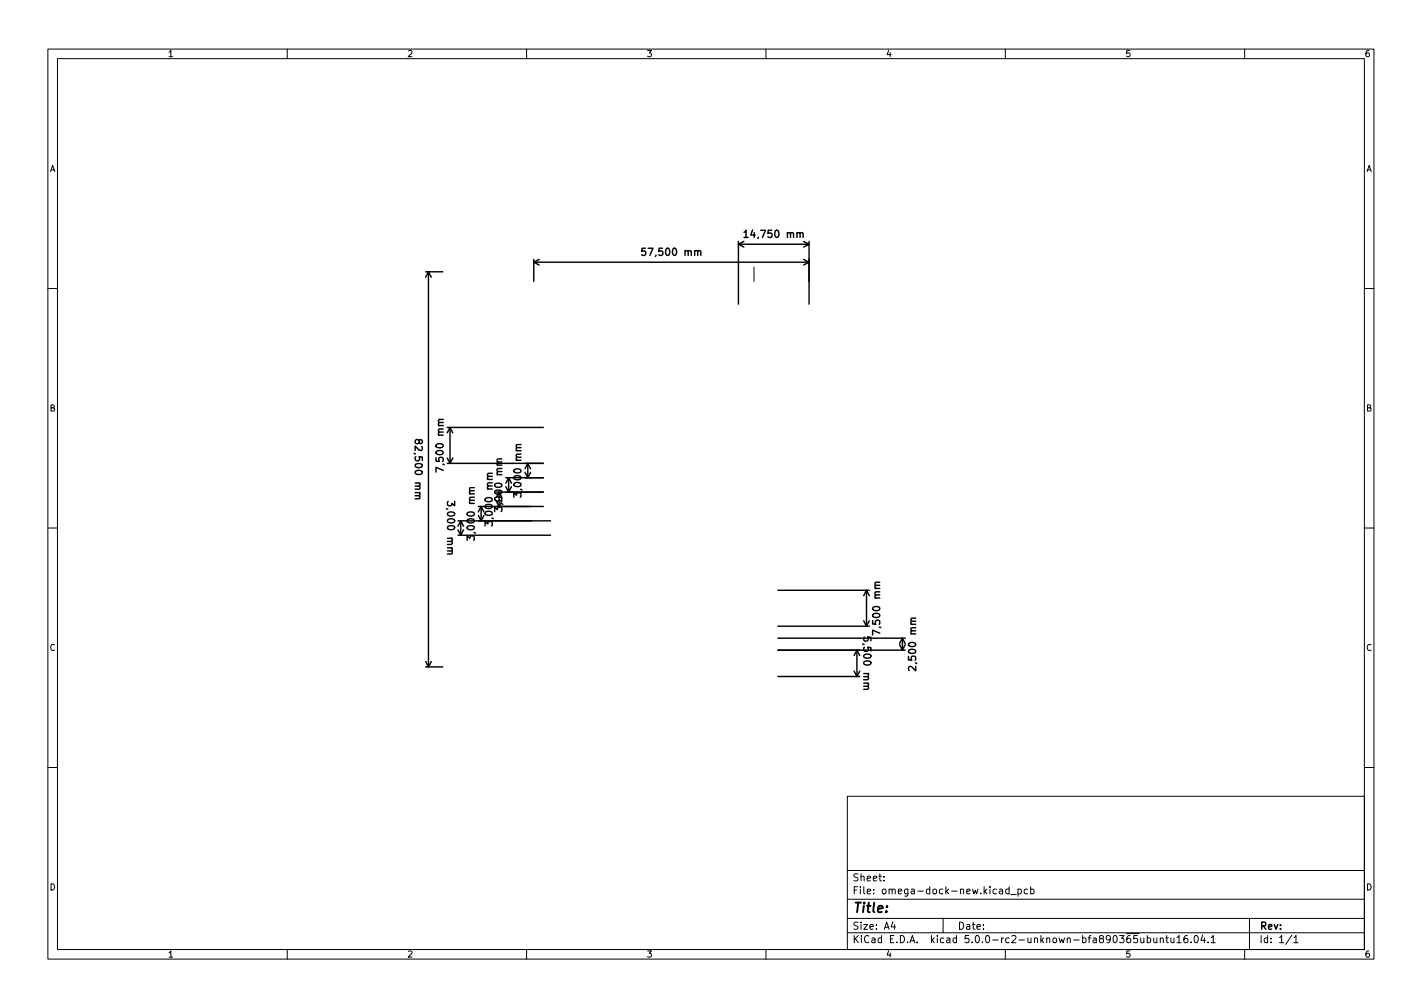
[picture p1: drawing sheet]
<svg xmlns="http://www.w3.org/2000/svg" width="297mm" height="210mm" viewBox="0 0 297 210" stroke-linecap="round" stroke-linejoin="round" font-family="sans-serif">
<defs><g id="words">
<text font-size="2.8" x="178" y="190.6">Title:</text>
<g font-size="2.1">
<text x="134.9" y="53.4">57,500 mm</text>
<text x="156.3" y="49.6">14,750 mm</text>
<text x="86.7" y="92.7" transform="rotate(90 86.7 92.7)">82,500 mm</text>
<text x="92.7" y="97.8" transform="rotate(-90 92.7 97.8)">7,500 mm</text>
<text x="93.4" y="105.5" transform="rotate(90 93.4 105.5)">3,000 mm</text>
<text x="104.9" y="106" transform="rotate(-90 104.9 106)">3,000 mm</text>
<text x="108.9" y="103" transform="rotate(-90 108.9 103)">3,000 mm</text>
<text x="99.1" y="112" transform="rotate(-90 99.1 112)">3,000 mm</text>
<text x="102.9" y="109" transform="rotate(-90 102.9 109)">3,000 mm</text>
<text x="183.9" y="131.8" transform="rotate(-90 183.9 131.8)">7,500 mm</text>
<text x="180.3" y="133.7" transform="rotate(90 180.3 133.7)">5,500 mm</text>
<text x="191.3" y="139.3" transform="rotate(-90 191.3 139.3)">2,500 mm</text>
<text x="178" y="184">Sheet:</text>
<text x="178" y="186.7">File: omega-dock-new.kicad_pcb</text>
<text x="178" y="196.9">KiCad E.D.A. kicad 5.0.0-rc2-unknown-bfa890365ubuntu16.04.1</text>
<text x="178" y="194.1">Size: A4</text>
<text x="200" y="194.1">Date:</text>
<text x="263" y="194.1">Rev:</text>
<text x="263" y="196.9">Id: 1/1</text>
</g>
<g font-size="1.8">
<text x="35" y="11.9">1</text>
<text x="85" y="11.9">2</text>
<text x="135" y="11.9">3</text>
<text x="185" y="11.9">4</text>
<text x="235" y="11.9">5</text>
<text x="285" y="11.9">6</text>
<text x="10.3" y="35.9">A</text>
<text x="285.3" y="35.9">A</text>
<text x="10.3" y="85.9">B</text>
<text x="285.3" y="85.9">B</text>
<text x="10.3" y="135.9">C</text>
<text x="285.3" y="135.9">C</text>
<text x="10.3" y="185.9">D</text>
<text x="285.3" y="185.9">D</text>
<text x="35" y="199.9">1</text>
<text x="85" y="199.9">2</text>
<text x="135" y="199.9">3</text>
<text x="185" y="199.9">4</text>
<text x="235" y="199.9">5</text>
<text x="285" y="199.9">6</text>
</g>
</g></defs>
<g fill="none" stroke="#000" stroke-width=".21">
<path d="M10 10.2h277v190.1h-277zM12 12.2h273v186.1h-273zM60 10.2v2M110 10.2v2M160 10.2v2M210 10.2v2M260 10.2v2M157.5 55.7v3M10 60.2h2M285 60.2h2M10 110.2h2M285 110.2h2"/>
<path d="M10 160.2h2M177 166.3h108v32h-108zM285 160.2h2M60 198.3v2M110 198.3v2M160 198.3v2M177 194.8h108M177 191.8h108M177 187.8h108M177 181.8h108M184.6 183.8v.1M184.6 183v.1"/>
<path d="M186.5 192.5l-.4 1h1M186.9 193v1M197 191.8v3M208.8 185.7h.6v.9M209.4 186l-.5 .1-.2 .2 .2 .3h.5M210 198.3v2M210.8 185.7l-.4-.1-.3 .3 .1 .7h.6M210.8 185.1v1.5M211.1 186.8h1.2M212.6 185.7l.5-.1 .3 .3-.2 .7h-.6M212.6 185.6v1.5M214.6 185.7l-.4-.1-.3 .3 .2 .7h.5"/>
<path d="M215.3 185.7l.4-.1 .3 .3-.1 .7h-.6M215.3 185.1v1.5M238.3 195.8l.1 1h.3l.2-.1M238.9 195.8v1M239.6 195.9l.5-.1 .3 .3-.2 .7h-.6M239.6 195.3v1.5M241 195.8l.1 1h.3l.2-.1M241.6 195.8v1M242.4 196l.2-.2 .3 .1 .1 .9M242.4 195.8v1M243.5 195.8h.6M243.7 195.3v1.3l.4 .2"/>
<path d="M244.6 195.8v1h.4l.2-.1M245.2 195.8v1M245.9 195.8l.4-.5v1.5M245.9 196.8h.8M248 195.3l-.4 .1a1.01 1.01 0 0 0 0 1.4l.5-.1v-.5l-.2-.3h-.3l-.3 .3M248.8 196.7v.1M249.6 195.5l.2-.2a.8 .8 0 0 1 .5 .8 .8 .8 0 0 1-.5 .7l-.2-.1-.2-.4zM251.2 195.3l-.3 1h.9M251.6 195.8v1M252.4 196.7v.1M253 195.8l.4-.5v1.5M253 196.8h.9"/>
<path d="M260 198.3v2M261 191.8v6.5M269.9 195.3l-1.3 1.9M270.3 195.8l.4-.5v1.5M270.3 196.8h.8"/>
</g>
<g fill="none" stroke="#000" stroke-width=".3">
<path d="M88.9 56.7h3.6M89.5 56.7l.6 1.2M89.5 56.7v82.5M89.5 56.7l-.6 1.2M111.5 54.7h57.5M111.5 54.2v4.5M111.5 54.7l1.1 .6M112.6 54.2l-1.1 .5M134.8 51.8h-.7l-.1 .7 .2-.1 .6 .1 .1 .2-.1 .5-.2 .1-.6-.1M145.8 52.5l.2-.2 .3 .1 .1 .9M154.2 51h14.8M154.2 50.4v13.1"/>
<path d="M154.2 51l1.2 .6M155.4 50.4l-1.2 .6M155.4 48.5l.4-.4v1.5M155.4 49.6h.9M167.1 48.8l.2-.2h.4l.1 1M167.9 50.4l1.1 .6M167.9 54.2l1.1 .5M169 50.4v13.1M169 51l-1.1 .6M169 54.7l-1.1 .6M87.6 92.1l.3-.3 .2 .1 .1 .2-.1 .4-.2 .1h-.2l-.2-.7-.2-.1-.4 .1-.2 .2 .1 .4 .2 .1h.3l.3-.2M92.6 98.2l-1.5-.6v1"/>
<path d="M92.6 87.6h-.9l-.1 .4 .2 .2M93.4 96.7h20.1M93.4 89.2h20.1M93.4 95.6l.6 1.1M94 89.2v7.5M94 89.2l.6 1.2M94 89.2l-.6 1.2M94.6 95.6l-.6 1.1M102.8 98.8l-.9 .1-.1 .3 .2 .3M104.8 95.8l-.9 .1-.1 .3 .2 .3M105.7 99.7h7.8M106.2 99.7v3"/>
<path d="M106.2 99.7l.6 1.2M106.2 99.7l-.5 1.2M108.8 92.8l-.9 .1-.1 .3 .2 .3M109.7 98.6l.5 1.1M110.2 96.7v3M110.2 96.7l.6 1.2M110.2 96.7l-.5 1.2M110.8 98.6l-.6 1.1M87.5 103.5l.2 .2v.4h-1M93.6 104.7l-.1 .6 .3 .3 .5-.1 .1-.4 .6 .5v-.9M94.3 115l.2 .2-.1 .4-.9 .1M95.7 108.7h19.3"/>
<path d="M95.7 111.7h19.3M95.7 110.6l.5 1.1M96.2 108.7v3M96.2 108.7l-.5 1.2M96.2 108.7l.6 1.2M96.8 110.6l-.6 1.1M97.6 112.8v-.9l.5 .5 .2-.4h.6l.2 .2-.2 .6M99.1 101.8l-1 .1v.3l.2 .3M99.9 105.7h13.6M99.9 107.6l.6 1.1M100.5 105.7v3M100.5 105.7l.6 1.2"/>
<path d="M100.5 105.7l-.6 1.2M101.1 107.6l-.6 1.1M101.3 109.8v-.9l.6 .5 .1-.4h.7l.1 .2-.1 .6M103.3 106.8v-.9l.6 .5 .1-.4h.7l.1 .2-.1 .6M103.7 102.7h9.8M105.7 101.6l.5 1.1M106.8 101.6l-.6 1.1M107.3 103.8v-.9l.6 .5 .1-.4h.7l.1 .2-.1 .6M88.9 139.2h3.6M88.9 138.1l.6 1.1M90.1 138.1l-.6 1.1M162.5 130.7h19.1"/>
<path d="M162.5 123.2h19.1M162.5 135.7h26.6M162.5 133.2h26.6M179 135.7v5.5M179 135.7l-.6 1.2M179 135.7l.6 1.2M180.4 129.6l.6 1.1M180.6 133l-.2 .2 .2 .6 .5 .1 .2-.2v-.5l-.1-.2 .7 .1v.7M181 123.2v7.5M181 123.2l.6 1.2M181 123.2l-.6 1.2M181.6 129.6l-.6 1.1"/>
<path d="M183.8 132.2l-1.5-.6v1M183.8 121.6h-.9l-.1 .4 .2 .2M187.9 134.6l.6 1.1M188.5 133.2v2.5M188.5 133.2l.6 1.2M188.5 133.2l-.6 1.2M189.1 134.6l-.6 1.1M191.3 139.1v1l-1.1-1-.4 .3 .1 .6M191.3 129.1h-1v.4l.2 .2M162.5 141.2h17.1M178.4 140.1l.6 1.1M179.6 140.1l-.6 1.1"/>
<path d="M181.2 143.3l.2 .2-.1 .4h-.9"/>
</g>
<use href="#words"/>
</svg>
